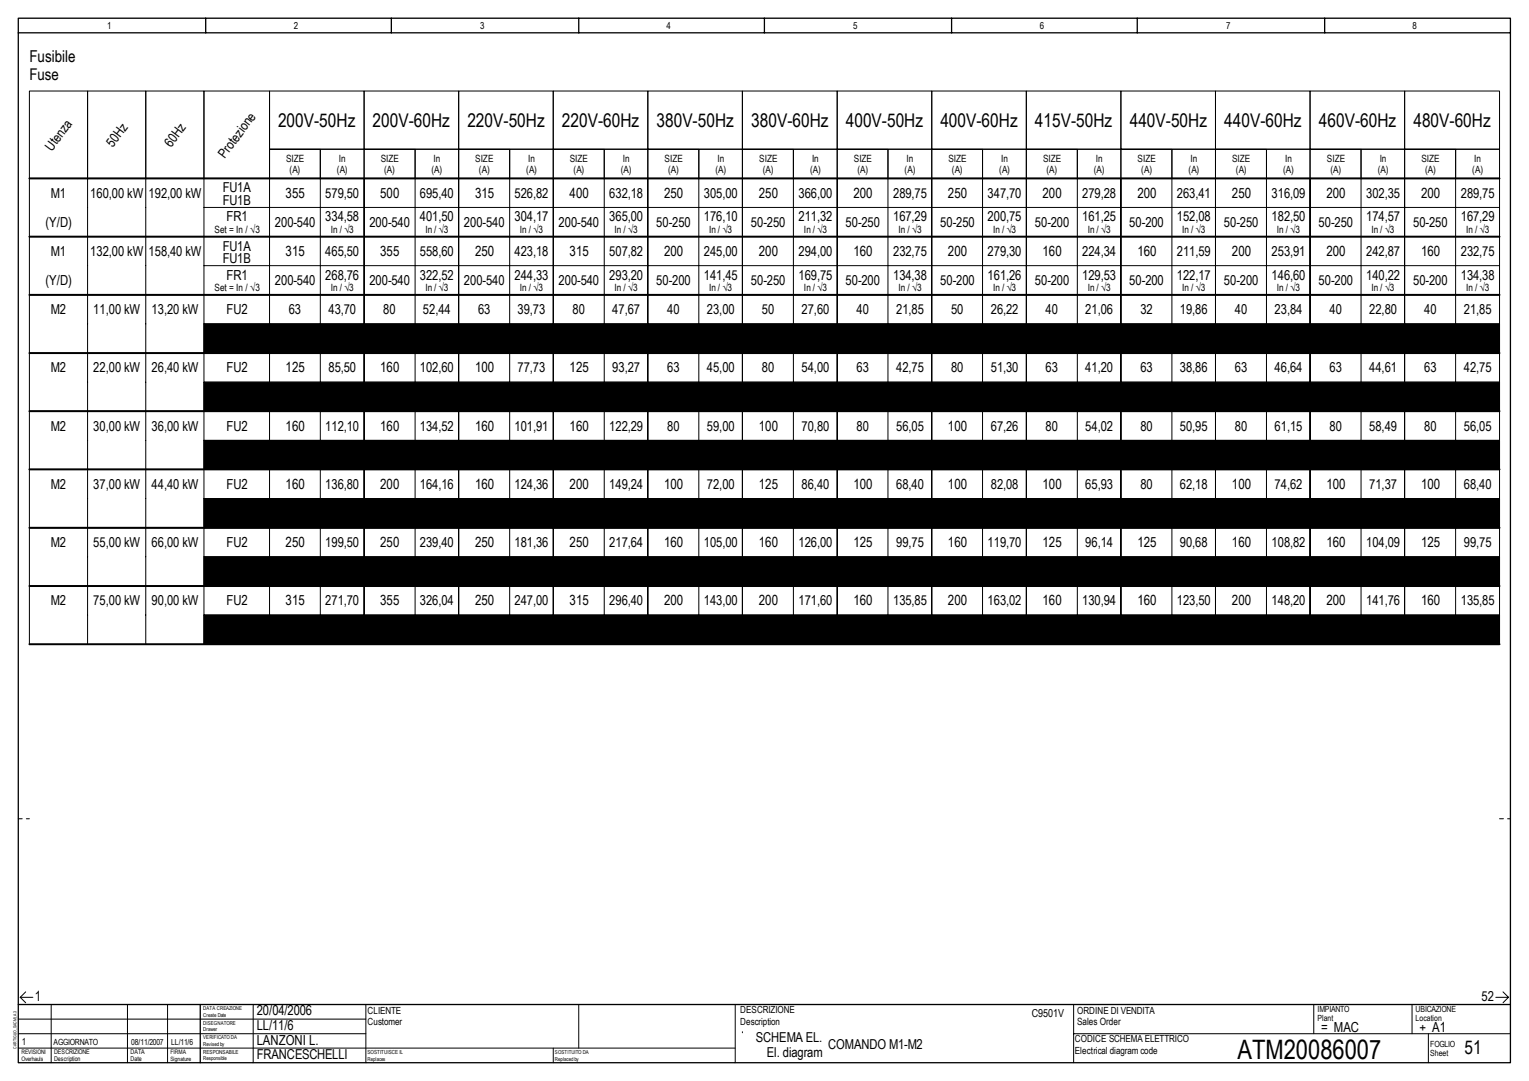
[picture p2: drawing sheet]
<svg xmlns="http://www.w3.org/2000/svg" width="297mm" height="210mm" viewBox="0 0 297 210" stroke-linecap="round" stroke-linejoin="round" font-family="sans-serif">
<defs><g id="words">
<text font-size="5.2" x="240.4" y="205.6">ATM20086007</text>
<g font-size="3.7">
<text x="54" y="24.7">200V-50Hz</text>
<text x="72.4" y="24.7">200V-60Hz</text>
<text x="90.8" y="24.7">220V-50Hz</text>
<text x="109.2" y="24.7">220V-60Hz</text>
<text x="127.5" y="24.7">380V-50Hz</text>
<text x="145.9" y="24.7">380V-60Hz</text>
<text x="164.3" y="24.7">400V-50Hz</text>
<text x="182.7" y="24.7">400V-60Hz</text>
<text x="201.1" y="24.7">415V-50Hz</text>
<text x="219.5" y="24.7">440V-50Hz</text>
<text x="237.8" y="24.7">440V-60Hz</text>
<text x="256.2" y="24.7">460V-60Hz</text>
<text x="274.6" y="24.7">480V-60Hz</text>
<text x="284.5" y="204.6">51</text>
</g>
<text font-size="3.2" x="5.7" y="12">Fusibile</text>
<text font-size="3.1" x="5.7" y="15.6">Fuse</text>
<g font-size="2.7">
<text x="9.9" y="38.4">M1</text>
<text x="17.5" y="38.4">160,00 kW</text>
<text x="28.8" y="38.4">192,00 kW</text>
<text x="43.3" y="37.4">FU1A</text>
<text x="43.3" y="39.8">FU1B</text>
<text x="55.5" y="38.4">355</text>
<text x="63.2" y="38.4">579,50</text>
<text x="73.9" y="38.4">500</text>
<text x="81.6" y="38.4">695,40</text>
<text x="92.3" y="38.4">315</text>
<text x="99.9" y="38.4">526,82</text>
<text x="110.7" y="38.4">400</text>
<text x="118.4" y="38.4">632,18</text>
<text x="129" y="38.4">250</text>
<text x="136.7" y="38.4">305,00</text>
<text x="147.4" y="38.4">250</text>
<text x="155.1" y="38.4">366,00</text>
<text x="165.8" y="38.4">200</text>
<text x="173.5" y="38.4">289,75</text>
<text x="184.2" y="38.4">250</text>
<text x="191.9" y="38.4">347,70</text>
<text x="202.5" y="38.4">200</text>
<text x="210.2" y="38.4">279,28</text>
<text x="221" y="38.4">200</text>
<text x="228.6" y="38.4">263,41</text>
<text x="239.3" y="38.4">250</text>
<text x="247" y="38.4">316,09</text>
<text x="257.7" y="38.4">200</text>
<text x="265.4" y="38.4">302,35</text>
<text x="276.1" y="38.4">200</text>
<text x="283.8" y="38.4">289,75</text>
<text x="8.8" y="44">(Y/D)</text>
<text x="44" y="43">FR1</text>
<text x="53.4" y="44">200-540</text>
<text x="63.2" y="43">334,58</text>
<text x="71.8" y="44">200-540</text>
<text x="81.6" y="43">401,50</text>
<text x="90.1" y="44">200-540</text>
<text x="99.9" y="43">304,17</text>
<text x="108.5" y="44">200-540</text>
<text x="118.4" y="43">365,00</text>
<text x="127.5" y="44">50-250</text>
<text x="136.7" y="43">176,10</text>
<text x="145.9" y="44">50-250</text>
<text x="155.1" y="43">211,32</text>
<text x="164.2" y="44">50-250</text>
<text x="173.5" y="43">167,29</text>
<text x="182.6" y="44">50-250</text>
<text x="191.9" y="43">200,75</text>
<text x="201" y="44">50-200</text>
<text x="210.2" y="43">161,25</text>
<text x="219.4" y="44">50-200</text>
<text x="228.6" y="43">152,08</text>
<text x="237.8" y="44">50-250</text>
<text x="247" y="43">182,50</text>
<text x="256.1" y="44">50-250</text>
<text x="265.4" y="43">174,57</text>
<text x="274.5" y="44">50-250</text>
<text x="283.8" y="43">167,29</text>
<text x="9.9" y="49.7">M1</text>
<text x="17.5" y="49.7">132,00 kW</text>
<text x="28.8" y="49.7">158,40 kW</text>
<text x="43.3" y="48.7">FU1A</text>
<text x="43.3" y="51.1">FU1B</text>
<text x="55.5" y="49.7">315</text>
<text x="63.2" y="49.7">465,50</text>
<text x="73.9" y="49.7">355</text>
<text x="81.6" y="49.7">558,60</text>
<text x="92.3" y="49.7">250</text>
<text x="99.9" y="49.7">423,18</text>
<text x="110.7" y="49.7">315</text>
<text x="118.4" y="49.7">507,82</text>
<text x="129" y="49.7">200</text>
<text x="136.7" y="49.7">245,00</text>
<text x="147.4" y="49.7">200</text>
<text x="155.1" y="49.7">294,00</text>
<text x="165.8" y="49.7">160</text>
<text x="173.5" y="49.7">232,75</text>
<text x="184.2" y="49.7">200</text>
<text x="191.9" y="49.7">279,30</text>
<text x="202.5" y="49.7">160</text>
<text x="210.2" y="49.7">224,34</text>
<text x="221" y="49.7">160</text>
<text x="228.6" y="49.7">211,59</text>
<text x="239.3" y="49.7">200</text>
<text x="247" y="49.7">253,91</text>
<text x="257.7" y="49.7">200</text>
<text x="265.4" y="49.7">242,87</text>
<text x="276.1" y="49.7">160</text>
<text x="283.8" y="49.7">232,75</text>
<text x="8.8" y="55.4">(Y/D)</text>
<text x="44" y="54.3">FR1</text>
<text x="53.4" y="55.4">200-540</text>
<text x="63.2" y="54.3">268,76</text>
<text x="71.8" y="55.4">200-540</text>
<text x="81.6" y="54.3">322,52</text>
<text x="90.1" y="55.4">200-540</text>
<text x="99.9" y="54.3">244,33</text>
<text x="108.5" y="55.4">200-540</text>
<text x="118.4" y="54.3">293,20</text>
<text x="127.5" y="55.4">50-200</text>
<text x="136.7" y="54.3">141,45</text>
<text x="145.9" y="55.4">50-250</text>
<text x="155.1" y="54.3">169,75</text>
<text x="164.2" y="55.4">50-200</text>
<text x="173.5" y="54.3">134,38</text>
<text x="182.6" y="55.4">50-200</text>
<text x="191.9" y="54.3">161,26</text>
<text x="201" y="55.4">50-200</text>
<text x="210.2" y="54.3">129,53</text>
<text x="219.4" y="55.4">50-200</text>
<text x="228.6" y="54.3">122,17</text>
<text x="237.8" y="55.4">50-200</text>
<text x="247" y="54.3">146,60</text>
<text x="256.1" y="55.4">50-200</text>
<text x="265.4" y="54.3">140,22</text>
<text x="274.5" y="55.4">50-200</text>
<text x="283.8" y="54.3">134,38</text>
<text x="9.9" y="61">M2</text>
<text x="18.1" y="61">11,00 kW</text>
<text x="29.4" y="61">13,20 kW</text>
<text x="44" y="61">FU2</text>
<text x="56.1" y="61">63</text>
<text x="63.8" y="61">43,70</text>
<text x="74.5" y="61">80</text>
<text x="82.2" y="61">52,44</text>
<text x="92.9" y="61">63</text>
<text x="100.5" y="61">39,73</text>
<text x="111.2" y="61">80</text>
<text x="119" y="61">47,67</text>
<text x="129.6" y="61">40</text>
<text x="137.3" y="61">23,00</text>
<text x="148" y="61">50</text>
<text x="155.7" y="61">27,60</text>
<text x="166.4" y="61">40</text>
<text x="174.1" y="61">21,85</text>
<text x="184.8" y="61">50</text>
<text x="192.5" y="61">26,22</text>
<text x="203.1" y="61">40</text>
<text x="210.8" y="61">21,06</text>
<text x="221.5" y="61">32</text>
<text x="229.2" y="61">19,86</text>
<text x="239.9" y="61">40</text>
<text x="247.6" y="61">23,84</text>
<text x="258.3" y="61">40</text>
<text x="266" y="61">22,80</text>
<text x="276.7" y="61">40</text>
<text x="284.4" y="61">21,85</text>
<text x="9.9" y="72.3">M2</text>
<text x="18.1" y="72.3">22,00 kW</text>
<text x="29.4" y="72.3">26,40 kW</text>
<text x="44" y="72.3">FU2</text>
<text x="55.5" y="72.3">125</text>
<text x="63.8" y="72.3">85,50</text>
<text x="73.9" y="72.3">160</text>
<text x="81.6" y="72.3">102,60</text>
<text x="92.3" y="72.3">100</text>
<text x="100.5" y="72.3">77,73</text>
<text x="110.7" y="72.3">125</text>
<text x="119" y="72.3">93,27</text>
<text x="129.6" y="72.3">63</text>
<text x="137.3" y="72.3">45,00</text>
<text x="148" y="72.3">80</text>
<text x="155.7" y="72.3">54,00</text>
<text x="166.4" y="72.3">63</text>
<text x="174.1" y="72.3">42,75</text>
<text x="184.8" y="72.3">80</text>
<text x="192.5" y="72.3">51,30</text>
<text x="203.1" y="72.3">63</text>
<text x="210.8" y="72.3">41,20</text>
<text x="221.5" y="72.3">63</text>
<text x="229.2" y="72.3">38,86</text>
<text x="239.9" y="72.3">63</text>
<text x="247.6" y="72.3">46,64</text>
<text x="258.3" y="72.3">63</text>
<text x="266" y="72.3">44,61</text>
<text x="276.7" y="72.3">63</text>
<text x="284.4" y="72.3">42,75</text>
<text x="9.9" y="83.6">M2</text>
<text x="18.1" y="83.6">30,00 kW</text>
<text x="29.4" y="83.6">36,00 kW</text>
<text x="44" y="83.6">FU2</text>
<text x="55.5" y="83.6">160</text>
<text x="63.2" y="83.6">112,10</text>
<text x="73.9" y="83.6">160</text>
<text x="81.6" y="83.6">134,52</text>
<text x="92.3" y="83.6">160</text>
<text x="99.9" y="83.6">101,91</text>
<text x="110.7" y="83.6">160</text>
<text x="118.4" y="83.6">122,29</text>
<text x="129.6" y="83.6">80</text>
<text x="137.3" y="83.6">59,00</text>
<text x="147.4" y="83.6">100</text>
<text x="155.7" y="83.6">70,80</text>
<text x="166.4" y="83.6">80</text>
<text x="174.1" y="83.6">56,05</text>
<text x="184.2" y="83.6">100</text>
<text x="192.5" y="83.6">67,26</text>
<text x="203.1" y="83.6">80</text>
<text x="210.8" y="83.6">54,02</text>
<text x="221.5" y="83.6">80</text>
<text x="229.2" y="83.6">50,95</text>
<text x="239.9" y="83.6">80</text>
<text x="247.6" y="83.6">61,15</text>
<text x="258.3" y="83.6">80</text>
<text x="266" y="83.6">58,49</text>
<text x="276.7" y="83.6">80</text>
<text x="284.4" y="83.6">56,05</text>
<text x="9.9" y="95">M2</text>
<text x="18.1" y="95">37,00 kW</text>
<text x="29.4" y="95">44,40 kW</text>
<text x="44" y="95">FU2</text>
<text x="55.5" y="95">160</text>
<text x="63.2" y="95">136,80</text>
<text x="73.9" y="95">200</text>
<text x="81.6" y="95">164,16</text>
<text x="92.3" y="95">160</text>
<text x="99.9" y="95">124,36</text>
<text x="110.7" y="95">200</text>
<text x="118.4" y="95">149,24</text>
<text x="129" y="95">100</text>
<text x="137.3" y="95">72,00</text>
<text x="147.4" y="95">125</text>
<text x="155.7" y="95">86,40</text>
<text x="165.8" y="95">100</text>
<text x="174.1" y="95">68,40</text>
<text x="184.2" y="95">100</text>
<text x="192.5" y="95">82,08</text>
<text x="202.5" y="95">100</text>
<text x="210.8" y="95">65,93</text>
<text x="221.5" y="95">80</text>
<text x="229.2" y="95">62,18</text>
<text x="239.3" y="95">100</text>
<text x="247.6" y="95">74,62</text>
<text x="257.7" y="95">100</text>
<text x="266" y="95">71,37</text>
<text x="276.1" y="95">100</text>
<text x="284.4" y="95">68,40</text>
<text x="9.9" y="106.3">M2</text>
<text x="18.1" y="106.3">55,00 kW</text>
<text x="29.4" y="106.3">66,00 kW</text>
<text x="44" y="106.3">FU2</text>
<text x="55.5" y="106.3">250</text>
<text x="63.2" y="106.3">199,50</text>
<text x="73.9" y="106.3">250</text>
<text x="81.6" y="106.3">239,40</text>
<text x="92.3" y="106.3">250</text>
<text x="99.9" y="106.3">181,36</text>
<text x="110.7" y="106.3">250</text>
<text x="118.4" y="106.3">217,64</text>
<text x="129" y="106.3">160</text>
<text x="136.7" y="106.3">105,00</text>
<text x="147.4" y="106.3">160</text>
<text x="155.1" y="106.3">126,00</text>
<text x="165.8" y="106.3">125</text>
<text x="174.1" y="106.3">99,75</text>
<text x="184.2" y="106.3">160</text>
<text x="191.9" y="106.3">119,70</text>
<text x="202.5" y="106.3">125</text>
<text x="210.8" y="106.3">96,14</text>
<text x="221" y="106.3">125</text>
<text x="229.2" y="106.3">90,68</text>
<text x="239.3" y="106.3">160</text>
<text x="247" y="106.3">108,82</text>
<text x="257.7" y="106.3">160</text>
<text x="265.4" y="106.3">104,09</text>
<text x="276.1" y="106.3">125</text>
<text x="284.4" y="106.3">99,75</text>
<text x="9.9" y="117.6">M2</text>
<text x="18.1" y="117.6">75,00 kW</text>
<text x="29.4" y="117.6">90,00 kW</text>
<text x="44" y="117.6">FU2</text>
<text x="55.5" y="117.6">315</text>
<text x="63.2" y="117.6">271,70</text>
<text x="73.9" y="117.6">355</text>
<text x="81.6" y="117.6">326,04</text>
<text x="92.3" y="117.6">250</text>
<text x="99.9" y="117.6">247,00</text>
<text x="110.7" y="117.6">315</text>
<text x="118.4" y="117.6">296,40</text>
<text x="129" y="117.6">200</text>
<text x="136.7" y="117.6">143,00</text>
<text x="147.4" y="117.6">200</text>
<text x="155.1" y="117.6">171,60</text>
<text x="165.8" y="117.6">160</text>
<text x="173.5" y="117.6">135,85</text>
<text x="184.2" y="117.6">200</text>
<text x="191.9" y="117.6">163,02</text>
<text x="202.5" y="117.6">160</text>
<text x="210.2" y="117.6">130,94</text>
<text x="221" y="117.6">160</text>
<text x="228.6" y="117.6">123,50</text>
<text x="239.3" y="117.6">200</text>
<text x="247" y="117.6">148,20</text>
<text x="257.7" y="117.6">200</text>
<text x="265.4" y="117.6">141,76</text>
<text x="276.1" y="117.6">160</text>
<text x="283.8" y="117.6">135,85</text>
<text x="6.8" y="194.3">1</text>
<text x="49.9" y="197.2">20/04/2006</text>
<text x="287.8" y="194.3">52</text>
<text x="49.9" y="202.8">LANZONI L.</text>
<text x="49.9" y="200">LL/11/6</text>
<text x="146.8" y="202.3">SCHEMA EL.</text>
<text x="160.9" y="203.8">COMANDO M1-M2</text>
<text x="256.6" y="200.3">= MAC</text>
<text x="275.7" y="200.3">+ A1</text>
<text x="49.9" y="205.6">FRANCESCHELLI</text>
<text x="148.9" y="205.3">El. diagram</text>
</g>
<g font-size="2.6">
<text x="10.1" y="29.5" transform="rotate(-53 10.1 29.5)">Utenza</text>
<text x="21.9" y="28.7" transform="rotate(-53 21.9 28.7)">50Hz</text>
<text x="33.2" y="28.7" transform="rotate(-53 33.2 28.7)">60Hz</text>
<text x="43.7" y="30.9" transform="rotate(-53 43.7 30.9)">Protezione</text>
</g>
<text font-size="2.1" x="200.5" y="197.5">C9501V</text>
<g font-size="1.9">
<text x="20.8" y="5.7">1</text>
<text x="57.1" y="5.7">2</text>
<text x="93.3" y="5.7">3</text>
<text x="129.5" y="5.7">4</text>
<text x="165.8" y="5.7">5</text>
<text x="202" y="5.7">6</text>
<text x="238.2" y="5.7">7</text>
<text x="274.4" y="5.7">8</text>
<text x="55.6" y="31.4">SIZE</text>
<text x="56.3" y="33.6">(A)</text>
<text x="65.4" y="33.6">(A)</text>
<text x="65.8" y="31.4">In</text>
<text x="74" y="31.4">SIZE</text>
<text x="74.6" y="33.6">(A)</text>
<text x="83.8" y="33.6">(A)</text>
<text x="84.2" y="31.4">In</text>
<text x="92.3" y="31.4">SIZE</text>
<text x="93" y="33.6">(A)</text>
<text x="102.2" y="33.6">(A)</text>
<text x="102.6" y="31.4">In</text>
<text x="110.7" y="31.4">SIZE</text>
<text x="111.4" y="33.6">(A)</text>
<text x="120.6" y="33.6">(A)</text>
<text x="121" y="31.4">In</text>
<text x="129.1" y="31.4">SIZE</text>
<text x="129.8" y="33.6">(A)</text>
<text x="139" y="33.6">(A)</text>
<text x="139.4" y="31.4">In</text>
<text x="147.5" y="31.4">SIZE</text>
<text x="148.2" y="33.6">(A)</text>
<text x="157.4" y="33.6">(A)</text>
<text x="157.8" y="31.4">In</text>
<text x="165.9" y="31.4">SIZE</text>
<text x="166.6" y="33.6">(A)</text>
<text x="175.7" y="33.6">(A)</text>
<text x="176.1" y="31.4">In</text>
<text x="184.3" y="31.4">SIZE</text>
<text x="184.9" y="33.6">(A)</text>
<text x="194.1" y="33.6">(A)</text>
<text x="194.5" y="31.4">In</text>
<text x="202.6" y="31.4">SIZE</text>
<text x="203.3" y="33.6">(A)</text>
<text x="212.5" y="33.6">(A)</text>
<text x="212.9" y="31.4">In</text>
<text x="221" y="31.4">SIZE</text>
<text x="221.7" y="33.6">(A)</text>
<text x="230.9" y="33.6">(A)</text>
<text x="231.3" y="31.4">In</text>
<text x="239.4" y="31.4">SIZE</text>
<text x="240.1" y="33.6">(A)</text>
<text x="249.3" y="33.6">(A)</text>
<text x="249.7" y="31.4">In</text>
<text x="257.8" y="31.4">SIZE</text>
<text x="258.5" y="33.6">(A)</text>
<text x="267.6" y="33.6">(A)</text>
<text x="268" y="31.4">In</text>
<text x="276.2" y="31.4">SIZE</text>
<text x="276.8" y="33.6">(A)</text>
<text x="286" y="33.6">(A)</text>
<text x="286.4" y="31.4">In</text>
<text x="41.7" y="45.2">Set = In / √3</text>
<text x="64.3" y="45.2">In / √3</text>
<text x="82.6" y="45.2">In / √3</text>
<text x="101" y="45.2">In / √3</text>
<text x="119.4" y="45.2">In / √3</text>
<text x="137.7" y="45.2">In / √3</text>
<text x="156.2" y="45.2">In / √3</text>
<text x="174.6" y="45.2">In / √3</text>
<text x="192.9" y="45.2">In / √3</text>
<text x="211.3" y="45.2">In / √3</text>
<text x="229.7" y="45.2">In / √3</text>
<text x="248" y="45.2">In / √3</text>
<text x="266.4" y="45.2">In / √3</text>
<text x="284.8" y="45.2">In / √3</text>
<text x="41.7" y="56.5">Set = In / √3</text>
<text x="64.3" y="56.5">In / √3</text>
<text x="82.6" y="56.5">In / √3</text>
<text x="101" y="56.5">In / √3</text>
<text x="119.4" y="56.5">In / √3</text>
<text x="137.7" y="56.5">In / √3</text>
<text x="156.2" y="56.5">In / √3</text>
<text x="174.6" y="56.5">In / √3</text>
<text x="192.9" y="56.5">In / √3</text>
<text x="211.3" y="56.5">In / √3</text>
<text x="229.7" y="56.5">In / √3</text>
<text x="248" y="56.5">In / √3</text>
<text x="266.4" y="56.5">In / √3</text>
<text x="284.8" y="56.5">In / √3</text>
<text x="71.4" y="196.8">CLIENTE</text>
<text x="143.8" y="196.8">DESCRIZIONE</text>
<text x="209.2" y="196.9">ORDINE DI VENDITA</text>
<text x="4.3" y="202.8">1</text>
<text x="71.4" y="199">Customer</text>
<text x="143.8" y="198.9">Description</text>
<text x="208.8" y="202.4">CODICE SCHEMA ELETTRICO</text>
<text x="209.2" y="199">Sales Order</text>
<text x="208.8" y="204.6">Electrical diagram code</text>
</g>
<g font-size="1.6">
<text x="256" y="196.5">IMPIANTO</text>
<text x="275" y="196.5">UBICAZIONE</text>
<text x="10.4" y="202.8">AGGIORNATO</text>
<text x="25.5" y="202.8">08/11/2007</text>
<text x="33.3" y="202.8">LL/11/6</text>
<text x="256" y="198.3">Plant</text>
<text x="275" y="198.3">Location</text>
<text x="277.9" y="203.2">FOGLIO</text>
<text x="277.9" y="205">Sheet</text>
</g>
<g font-size="1.3">
<text x="10.5" y="204.7">DESCRIZIONE</text>
<text x="10.5" y="206.1">Description</text>
<text x="25.4" y="204.7">DATA</text>
<text x="25.4" y="206.1">Date</text>
</g>
<g font-size="1.2">
<text x="4.1" y="204.7">REVISIONI</text>
<text x="4.1" y="206">Overhauls</text>
<text x="33.1" y="204.7">FIRMA</text>
<text x="33.1" y="206">Signature</text>
</g>
<g font-size="1.1">
<text x="39.5" y="204.7">RESPONSABILE</text>
<text x="71.4" y="204.7">SOSTITUISCE IL</text>
</g>
<g font-size="1">
<text x="39.5" y="196.2">DATA CREAZIONE</text>
<text x="39.5" y="197.4">Create Date</text>
<text x="39.5" y="199">DISEGNATORE</text>
<text x="39.5" y="200.2">Drawer</text>
<text x="39.5" y="201.8">VERIFICATO DA</text>
<text x="39.5" y="203.1">Revised by</text>
<text x="39.5" y="205.8">Responsible</text>
<text x="71.4" y="205.9">Replaces</text>
<text x="107.8" y="204.7">SOSTITUITO DA</text>
<text x="107.8" y="205.9">Replaced by</text>
</g>
<text font-size=".8" x="3.2" y="203.6" transform="rotate(-90 3.2 203.6)">CARTIGLIO_SACMI_A3</text>
</g></defs>
<path d="M3.6 3.5h289.8v202.9h-289.8zM3.6 6.4h289.8M40 3.5v2.9M76 3.5v2.9M112.4 3.5v2.9M148.5 3.5v2.9M184.9 3.5v2.9M220.9 3.5v2.9M257.3 3.5v2.9M3.6 195.1h289.8M38.9 195.1v11.3" fill="none" stroke="#000" stroke-width=".25"/>
<g fill="none" stroke="#000" stroke-width=".19">
<path d="M3.6 197.9h67.5M3.9 193.7l1.1 1M3.9 193.7h2.5M5 192.6l-1.1 1.1M9.9 195.1v11.3M24.8 195.1v11.3M32.6 195.1v11.3M49.2 195.1v11.3M71.1 195.1v11.3M112.4 195.1v8.4M290.6 193.7h2.4M292 192.6l1 1.1"/>
<path d="M293 193.7l-1 1M3.6 200.7h67.5M3.6 203.5h139.2M107.5 203.5v2.9"/>
</g>
<path d="M3.6 159h2.1M291.3 159h2.1" fill="none" stroke="#000" stroke-width=".19" stroke-dasharray=".8 .8"/>
<path d="M114.9 195.8h26.2v7h-26.2z" fill="#fff"/>
<g fill="none" stroke="#000" stroke-width=".19">
<path d="M5.7 17.7h11.3v16.9h-11.3zM17 17.7h11.3v16.9h-11.3zM28.3 17.7h11.3v16.9h-11.3zM39.6 17.7h12.8v16.9h-12.8zM52.4 17.7h18.3v11.3h-18.3zM70.7 17.7h18.4v11.3h-18.4zM89.1 17.7h18.4v11.3h-18.4zM107.5 17.7h18.4v11.3h-18.4zM125.9 17.7h18.3v11.3h-18.3zM144.2 17.7h18.4v11.3h-18.4zM162.6 17.7h18.4v11.3h-18.4zM181 17.7h18.4v11.3h-18.4z"/>
<path d="M199.4 17.7h18.4v11.3h-18.4zM217.8 17.7h18.3v11.3h-18.3zM236.1 17.7h18.4v11.3h-18.4zM254.5 17.7h18.4v11.3h-18.4zM272.9 17.7h18.4v11.3h-18.4zM17 34.6v90.5M28.3 34.6v90.5M39.6 34.6v5.7M52.4 29h9.8v5.6h-9.8zM52.4 34.6v90.5M62.2 29h8.5v5.6h-8.5zM62.2 34.6v90.5"/>
<path d="M70.7 29h9.9v5.6h-9.9zM70.7 34.6v90.5M80.6 29h8.5v5.6h-8.5zM80.6 34.6v90.5M89.1 29h9.9v5.6h-9.9zM89.1 34.6v90.5M99 29h8.5v5.6h-8.5zM99 34.6v90.5M107.5 34.6v90.5M107.5 29h9.9v5.6h-9.9zM117.4 29h8.5v5.6h-8.5zM117.4 34.6v90.5"/>
<path d="M125.9 29h9.9v5.6h-9.9zM125.9 34.6v90.5M135.8 29h8.4v5.6h-8.4zM135.8 34.6v90.5M144.2 34.6v90.5M144.2 29h9.9v5.6h-9.9zM154.1 29h8.5v5.6h-8.5zM154.1 34.6v90.5M162.6 29h9.9v5.6h-9.9zM162.6 34.6v90.5M172.5 29h8.5v5.6h-8.5zM172.5 34.6v90.5"/>
<path d="M181 29h9.9v5.6h-9.9zM181 34.6v90.5M190.9 29h8.5v5.6h-8.5zM190.9 34.6v90.5M199.4 34.6v90.5M199.4 29h9.9v5.6h-9.9zM209.3 29h8.5v5.6h-8.5zM209.3 34.6v90.5M217.8 29h9.9v5.6h-9.9zM217.8 34.6v90.5M227.7 29h8.4v5.6h-8.4zM227.7 34.6v90.5"/>
<path d="M236.1 29h9.9v5.6h-9.9zM236.1 34.6v90.5M246 29h8.5v5.6h-8.5zM246 34.6v90.5M254.5 29h9.9v5.6h-9.9zM254.5 34.6v90.5M264.4 29h8.5v5.6h-8.5zM264.4 34.6v90.5M272.9 34.6v90.5M272.9 29h9.9v5.6h-9.9zM282.8 29h8.5v5.6h-8.5zM282.8 34.6v90.5"/>
<path d="M5.7 57.3h285.6M5.7 46h285.6M291.3 51.6h-251.7v11.3M291.3 40.3h-251.7v11.3M5.7 68.6h285.6M5.7 79.8h285.6M291.3 62.9h-251.7v11.3M291.3 74.2h-251.7v11.3M5.7 91.1h285.6M291.3 85.5h-251.7v11.3M291.3 96.8h-251.7v11.3M5.7 102.5h285.6"/>
<path d="M5.7 113.8h285.6M291.3 108.1h-251.7v11.3M291.3 119.4h-251.7v5.7M5.7 125.1v-90.5h285.6v90.5M142.8 195.1v11.3M208.6 195.1v11.3M255.2 195.1v5.6M274.3 195.1v5.6M144.2 200.3h.1M208.6 200.7h84.8M277.5 200.7v5.7"/>
</g>
<path d="M5.7 34.6h285.6M5.7 57.3h285.6M5.7 46h285.6M5.7 68.6h285.6M5.7 79.8h285.6M5.7 91.1h285.6M5.7 102.5h285.6M5.7 113.8h285.6M5.7 125.1h285.6" fill="none" stroke="#000" stroke-width=".38"/>
<g fill="#000" stroke="#000" stroke-width=".19">
<path d="M39.6 62.9h251.7v5.7h-251.7z" fill-rule="evenodd"/>
<path d="M39.6 74.2h251.7v5.6h-251.7z" fill-rule="evenodd"/>
<path d="M39.6 85.5h251.7v5.6h-251.7z" fill-rule="evenodd"/>
<path d="M39.6 96.8h251.7v5.7h-251.7z" fill-rule="evenodd"/>
<path d="M39.6 119.4h251.7v5.7h-251.7z" fill-rule="evenodd"/>
<path d="M39.6 108.1h251.7v5.7h-251.7z" fill-rule="evenodd"/>
</g>
<use href="#words"/>
</svg>
